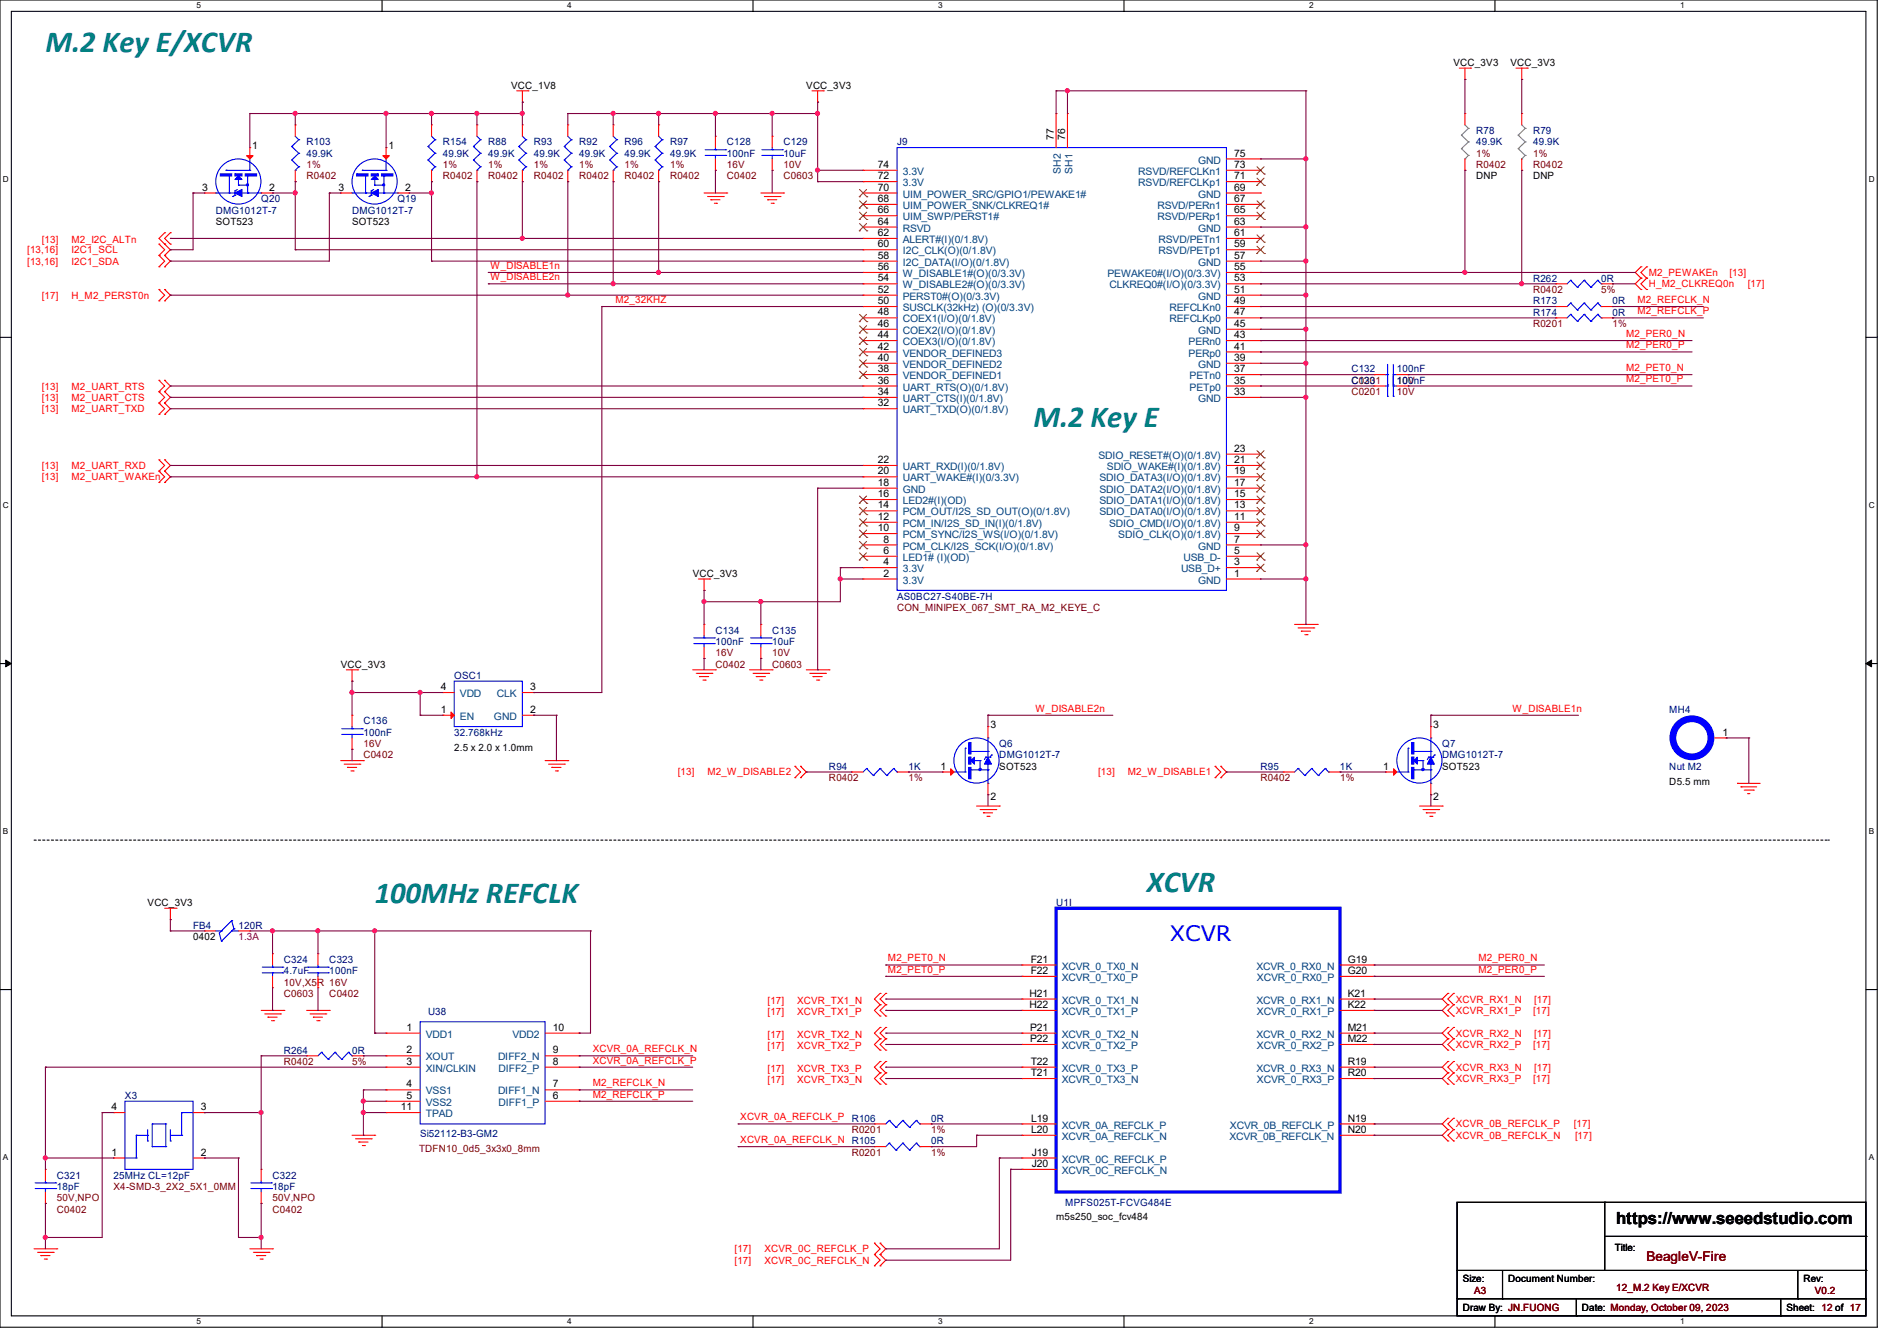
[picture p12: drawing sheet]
<svg xmlns="http://www.w3.org/2000/svg" width="297mm" height="210mm" viewBox="0 0 297 210" stroke-linecap="round" stroke-linejoin="round" font-family="sans-serif">
<defs><g id="words">
<g font-size="4.8" fill="#008080">
<text x="7.1" y="8.1">M.2 Key E/XCVR</text>
<text x="161.8" y="66.8">M.2 Key E</text>
<text x="58.7" y="141.5">100MHz REFCLK</text>
<text x="179.6" y="139.7">XCVR</text>
</g>
<text font-size="3.3" fill="#00f" x="183.1" y="147.4">XCVR</text>
<text font-size="2.6" x="253" y="191.8">https://www.seeedstudio.com</text>
<text font-size="2.1" fill="#800000" x="257.8" y="197.5">BeagleV-Fire</text>
<g font-size="1.6">
<text x="227.6" y="10.3">VCC_3V3</text>
<text x="236.5" y="10.3">VCC_3V3</text>
<text x="80" y="13.9">VCC_1V8</text>
<text x="126.2" y="13.9">VCC_3V3</text>
<text x="39.5" y="23.3">1</text>
<text x="60.8" y="23.3">1</text>
<text x="165" y="21.9" transform="rotate(-90 165 21.9)">77</text>
<text x="166.8" y="21.9" transform="rotate(-90 166.8 21.9)">76</text>
<text x="31.7" y="29.8">3</text>
<text x="42.1" y="29.8">2</text>
<text x="53" y="29.8">3</text>
<text x="63.5" y="29.8">2</text>
<text x="137.5" y="29.8">70</text>
<text x="137.5" y="28.1">72</text>
<text x="137.5" y="26.3">74</text>
<text x="193.2" y="29.8">69</text>
<text x="193.2" y="28.1">71</text>
<text x="193.2" y="26.3">73</text>
<text x="193.2" y="24.5">75</text>
<text x="231.1" y="28.1">DNP</text>
<text x="240" y="28.1">DNP</text>
<text x="33.8" y="35.2">SOT523</text>
<text x="55.1" y="35.2">SOT523</text>
<text x="137.5" y="35.2">64</text>
<text x="137.5" y="33.4">66</text>
<text x="137.5" y="31.6">68</text>
<text x="193.2" y="35.2">63</text>
<text x="193.2" y="33.4">65</text>
<text x="193.2" y="31.6">67</text>
<text x="137.5" y="40.5">58</text>
<text x="137.5" y="38.7">60</text>
<text x="137.5" y="37">62</text>
<text x="193.2" y="40.5">57</text>
<text x="193.2" y="38.7">59</text>
<text x="193.2" y="37">61</text>
<text x="137.5" y="47.6">50</text>
<text x="137.5" y="45.8">52</text>
<text x="137.5" y="44.1">54</text>
<text x="137.5" y="42.3">56</text>
<text x="193.2" y="47.6">49</text>
<text x="193.2" y="45.8">51</text>
<text x="193.2" y="44.1">53</text>
<text x="193.2" y="42.3">55</text>
<text x="137.5" y="53">44</text>
<text x="137.5" y="51.2">46</text>
<text x="137.5" y="49.4">48</text>
<text x="193.2" y="53">43</text>
<text x="193.2" y="51.2">45</text>
<text x="193.2" y="49.4">47</text>
<text x="137.5" y="58.3">38</text>
<text x="137.5" y="56.5">40</text>
<text x="137.5" y="54.7">42</text>
<text x="193.2" y="58.3">37</text>
<text x="193.2" y="56.5">39</text>
<text x="193.2" y="54.7">41</text>
<text x="137.5" y="63.6">32</text>
<text x="137.5" y="61.8">34</text>
<text x="137.5" y="60.1">36</text>
<text x="193.2" y="61.8">33</text>
<text x="193.2" y="60.1">35</text>
<text x="193.2" y="70.7">23</text>
<text x="137.5" y="77.9">16</text>
<text x="137.5" y="76.1">18</text>
<text x="137.5" y="74.3">20</text>
<text x="137.5" y="72.5">22</text>
<text x="193.2" y="77.9">15</text>
<text x="193.2" y="76.1">17</text>
<text x="193.2" y="74.3">19</text>
<text x="193.2" y="72.5">21</text>
<text x="137.5" y="83.2">10</text>
<text x="137.5" y="81.4">12</text>
<text x="137.5" y="79.6">14</text>
<text x="193.2" y="83.2">9</text>
<text x="193.2" y="81.4">11</text>
<text x="193.2" y="79.6">13</text>
<text x="138.3" y="88.5">4</text>
<text x="138.3" y="86.7">6</text>
<text x="138.3" y="85">8</text>
<text x="193.2" y="88.5">3</text>
<text x="193.2" y="86.7">5</text>
<text x="193.2" y="85">7</text>
<text x="108.5" y="90.3">VCC_3V3</text>
<text x="138.3" y="90.3">2</text>
<text x="193.2" y="90.3">1</text>
<text x="53.3" y="104.6">VCC_3V3</text>
<text x="69" y="108.1">4</text>
<text x="69" y="111.6">1</text>
<text x="83" y="111.6">2</text>
<text x="83" y="108.1">3</text>
<text x="155.1" y="114">3</text>
<text x="224.4" y="114">3</text>
<text x="71.1" y="117.6">2.5 x 2.0 x 1.0mm</text>
<text x="269.7" y="115.2">1</text>
<text x="147.2" y="120.5">1</text>
<text x="155.1" y="125.4">2</text>
<text x="156.5" y="120.6">SOT523</text>
<text x="216.6" y="120.5">1</text>
<text x="224.4" y="125.4">2</text>
<text x="225.8" y="120.6">SOT523</text>
<text x="261.4" y="122.9">D5.5 mm</text>
<text x="23.1" y="141.9">VCC_3V3</text>
<text x="30.2" y="147.2">0402</text>
<text x="161.4" y="152.5">F22</text>
<text x="161.4" y="150.8">F21</text>
<text x="211" y="152.5">G20</text>
<text x="211" y="150.8">G19</text>
<text x="63.7" y="161.4">1</text>
<text x="86.6" y="161.4">10</text>
<text x="161.2" y="157.9">H22</text>
<text x="161.2" y="156.1">H21</text>
<text x="161.3" y="161.4">P21</text>
<text x="211" y="161.4">M21</text>
<text x="211" y="157.9">K22</text>
<text x="211" y="156.1">K21</text>
<text x="63.7" y="165">2</text>
<text x="63.7" y="166.8">3</text>
<text x="86.6" y="165">9</text>
<text x="86.6" y="166.8">8</text>
<text x="161.3" y="163.2">P22</text>
<text x="161.4" y="166.8">T22</text>
<text x="211" y="166.8">R19</text>
<text x="211" y="163.2">M22</text>
<text x="17.4" y="173.9">4</text>
<text x="31.5" y="173.9">3</text>
<text x="62.8" y="173.9">11</text>
<text x="63.7" y="170.3">4</text>
<text x="63.7" y="172.1">5</text>
<text x="86.6" y="170.3">7</text>
<text x="86.6" y="172.1">6</text>
<text x="161.4" y="168.5">T21</text>
<text x="211" y="168.5">R20</text>
<text x="161.5" y="175.6">L19</text>
<text x="161.5" y="177.4">L20</text>
<text x="211" y="175.6">N19</text>
<text x="211" y="177.4">N20</text>
<text x="17.4" y="181">1</text>
<text x="31.5" y="181">2</text>
<text x="161.5" y="181">J19</text>
<text x="161.5" y="182.8">J20</text>
<text x="165.4" y="191.1">m5s250_soc_fcv484</text>
<text x="252.8" y="196">Title:</text>
<text x="229" y="200.7">Size:</text>
<text x="236.1" y="200.7">Document Number:</text>
<text x="282.4" y="200.7">Rev:</text>
<text x="229" y="205.4">Draw By: JN.FUONG</text>
<text x="247.7" y="205.4">Date: Monday, October 09, 2023</text>
<text x="279.7" y="205.4">Sheet: 12 of 17</text>
</g>
<g font-size="1.6" fill="#000080">
<text x="48" y="22.8">R103</text>
<text x="69.3" y="22.8">R154</text>
<text x="76.5" y="22.8">R88</text>
<text x="83.6" y="22.8">R93</text>
<text x="90.7" y="22.8">R92</text>
<text x="97.8" y="22.8">R96</text>
<text x="104.9" y="22.8">R97</text>
<text x="113.8" y="22.8">C128</text>
<text x="122.7" y="22.8">C129</text>
<text x="140.5" y="22.8">J9</text>
<text x="231.1" y="21">R78</text>
<text x="231.1" y="22.8">49.9K</text>
<text x="240" y="21">R79</text>
<text x="240" y="22.8">49.9K</text>
<text x="48" y="24.6">49.9K</text>
<text x="69.3" y="24.6">49.9K</text>
<text x="76.5" y="24.6">49.9K</text>
<text x="83.6" y="24.6">49.9K</text>
<text x="90.7" y="24.6">49.9K</text>
<text x="97.8" y="24.6">49.9K</text>
<text x="104.9" y="24.6">49.9K</text>
<text x="113.8" y="24.6">100nF</text>
<text x="122.7" y="24.6">10uF</text>
<text x="33.8" y="33.4">DMG1012T-7</text>
<text x="40.9" y="31.7">Q20</text>
<text x="55.1" y="33.4">DMG1012T-7</text>
<text x="62.2" y="31.7">Q19</text>
<text x="240" y="47.7">R173</text>
<text x="240" y="44.1">R262</text>
<text x="250.7" y="44.1">0R</text>
<text x="252.5" y="47.7">0R</text>
<text x="240" y="49.4">R174</text>
<text x="252.5" y="49.4">0R</text>
<text x="211.6" y="58.3">C132</text>
<text x="218.7" y="58.3">100nF</text>
<text x="211.6" y="60.1">C133</text>
<text x="218.7" y="60.1">100nF</text>
<text x="140.5" y="93.9">AS0BC27-S40BE-7H</text>
<text x="112" y="99.2">C134</text>
<text x="112" y="101">100nF</text>
<text x="120.9" y="99.2">C135</text>
<text x="120.9" y="101">10uF</text>
<text x="71.1" y="106.3">OSC1</text>
<text x="56.9" y="113.5">C136</text>
<text x="261.4" y="111.7">MH4</text>
<text x="56.9" y="115.2">100nF</text>
<text x="71.1" y="115.2">32.768kHz</text>
<text x="156.5" y="117">Q6</text>
<text x="156.5" y="118.8">DMG1012T-7</text>
<text x="225.8" y="117">Q7</text>
<text x="225.8" y="118.8">DMG1012T-7</text>
<text x="129.8" y="120.6">R94</text>
<text x="142.2" y="120.6">1K</text>
<text x="197.4" y="120.6">R95</text>
<text x="209.8" y="120.6">1K</text>
<text x="261.4" y="120.6">Nut M2</text>
<text x="165.4" y="141.9">U1I</text>
<text x="30.2" y="145.5">FB4</text>
<text x="37.3" y="145.5">120R</text>
<text x="44.4" y="150.8">C324</text>
<text x="44.4" y="152.6">4.7uF</text>
<text x="51.6" y="150.8">C323</text>
<text x="51.6" y="152.6">100nF</text>
<text x="67" y="159">U38</text>
<text x="44.4" y="165">R264</text>
<text x="55.1" y="165">0R</text>
<text x="19.6" y="172.1">X3</text>
<text x="65.8" y="178">Si52112-B3-GM2</text>
<text x="133.3" y="175.7">R106</text>
<text x="145.8" y="175.7">0R</text>
<text x="145.8" y="179.2">0R</text>
<text x="8.9" y="184.6">C321</text>
<text x="17.8" y="184.6">25MHz CL=12pF</text>
<text x="42.7" y="184.6">C322</text>
<text x="8.9" y="186.3">18pF</text>
<text x="42.7" y="186.3">18pF</text>
<text x="166.8" y="188.8">MPFS025T-FCVG484E</text>
</g>
<g font-size="1.6" fill="#800000">
<text x="48" y="26.3">1%</text>
<text x="48" y="28.1">R0402</text>
<text x="69.3" y="26.3">1%</text>
<text x="69.3" y="28.1">R0402</text>
<text x="76.5" y="26.3">1%</text>
<text x="76.5" y="28.1">R0402</text>
<text x="83.6" y="26.3">1%</text>
<text x="83.6" y="28.1">R0402</text>
<text x="90.7" y="26.3">1%</text>
<text x="90.7" y="28.1">R0402</text>
<text x="97.8" y="26.3">1%</text>
<text x="97.8" y="28.1">R0402</text>
<text x="104.9" y="26.3">1%</text>
<text x="104.9" y="28.1">R0402</text>
<text x="113.8" y="28.1">C0402</text>
<text x="113.8" y="26.3">16V</text>
<text x="122.7" y="28.1">C0603</text>
<text x="122.7" y="26.3">10V</text>
<text x="231.1" y="24.6">1%</text>
<text x="231.1" y="26.3">R0402</text>
<text x="240" y="24.6">1%</text>
<text x="240" y="26.3">R0402</text>
<text x="240" y="45.9">R0402</text>
<text x="250.7" y="45.9">5%</text>
<text x="240" y="51.2">R0201</text>
<text x="252.5" y="51.2">1%</text>
<text x="211.6" y="60.1">C0201</text>
<text x="211.6" y="61.9">C0201</text>
<text x="218.7" y="60.1">10V</text>
<text x="218.7" y="61.9">10V</text>
<text x="140.5" y="95.7">CON_MINIPEX_067_SMT_RA_M2_KEYE_C</text>
<text x="112" y="104.6">C0402</text>
<text x="112" y="102.8">16V</text>
<text x="120.9" y="104.6">C0603</text>
<text x="120.9" y="102.8">10V</text>
<text x="56.9" y="118.8">C0402</text>
<text x="56.9" y="117">16V</text>
<text x="129.8" y="122.3">R0402</text>
<text x="142.2" y="122.3">1%</text>
<text x="197.4" y="122.3">R0402</text>
<text x="209.8" y="122.3">1%</text>
<text x="44.4" y="154.3">10V,X5R 16V</text>
<text x="44.4" y="156.1">C0603</text>
<text x="51.6" y="156.1">C0402</text>
<text x="44.4" y="166.8">R0402</text>
<text x="55.1" y="166.8">5%</text>
<text x="133.3" y="177.5">R0201</text>
<text x="145.8" y="177.5">1%</text>
<text x="65.6" y="180.5">TDFN10_0d5_3x3x0_8mm</text>
<text x="133.3" y="181">R0201</text>
<text x="145.8" y="181">1%</text>
<text x="8.9" y="189.9">C0402</text>
<text x="8.9" y="188.1">50V,NPO</text>
<text x="17.8" y="186.3">X4-SMD-3_2X2_5X1_0MM</text>
<text x="42.7" y="189.9">C0402</text>
<text x="42.7" y="188.1">50V,NPO</text>
<text x="230.8" y="202.7">A3</text>
<text x="253" y="202.2">12_M.2 Key E/XCVR</text>
<text x="284.1" y="202.7">V0.2</text>
</g>
<g font-size="1.6" fill="#004080">
<text x="141.3" y="29.2">3.3V</text>
<text x="141.3" y="27.4">3.3V</text>
<text x="166.1" y="27.2" transform="rotate(-90 166.1 27.2)">SH2</text>
<text x="167.9" y="27.2" transform="rotate(-90 167.9 27.2)">SH1</text>
<text x="178.2" y="29.2">RSVD/REFCLKp1</text>
<text x="178.2" y="27.4">RSVD/REFCLKn1</text>
<text x="187.6" y="25.6">GND</text>
<text x="141.3" y="34.5">UIM_SWP/PERST1#</text>
<text x="141.3" y="32.7">UIM_POWER_SNK/CLKREQ1#</text>
<text x="141.3" y="30.9">UIM_POWER_SRC/GPIO1/PEWAKE1#</text>
<text x="181.2" y="34.5">RSVD/PERp1</text>
<text x="181.2" y="32.7">RSVD/PERn1</text>
<text x="187.6" y="30.9">GND</text>
<text x="141.3" y="41.6">I2C_DATA(I/O)(0/1.8V)</text>
<text x="141.3" y="39.8">I2C_CLK(O)(0/1.8V)</text>
<text x="141.3" y="38.1">ALERT#(I)(0/1.8V)</text>
<text x="141.3" y="36.3">RSVD</text>
<text x="181.4" y="39.8">RSVD/PETp1</text>
<text x="181.4" y="38.1">RSVD/PETn1</text>
<text x="187.6" y="41.6">GND</text>
<text x="187.6" y="36.3">GND</text>
<text x="141.3" y="46.9">PERST0#(O)(0/3.3V)</text>
<text x="141.3" y="45.2">W_DISABLE2#(O)(0/3.3V)</text>
<text x="141.3" y="43.4">W_DISABLE1#(O)(0/3.3V)</text>
<text x="173.4" y="43.4">PEWAKE0#(I/O)(0/3.3V)</text>
<text x="173.7" y="45.2">CLKREQ0#(I/O)(0/3.3V)</text>
<text x="187.6" y="46.9">GND</text>
<text x="141.3" y="52.3">COEX2(I/O)(0/1.8V)</text>
<text x="141.3" y="50.5">COEX1(I/O)(0/1.8V)</text>
<text x="141.3" y="48.7">SUSCLK(32kHz) (O)(0/3.3V)</text>
<text x="183.1" y="50.5">REFCLKp0</text>
<text x="183.1" y="48.7">REFCLKn0</text>
<text x="187.6" y="52.3">GND</text>
<text x="141.3" y="59.4">VENDOR_DEFINED1</text>
<text x="141.3" y="57.6">VENDOR_DEFINED2</text>
<text x="141.3" y="55.8">VENDOR_DEFINED3</text>
<text x="141.3" y="54.1">COEX3(I/O)(0/1.8V)</text>
<text x="186.1" y="55.8">PERp0</text>
<text x="186.1" y="54.1">PERn0</text>
<text x="186.3" y="59.4">PETn0</text>
<text x="187.6" y="57.6">GND</text>
<text x="141.3" y="64.7">UART_TXD(O)(0/1.8V)</text>
<text x="141.3" y="63">UART_CTS(I)(0/1.8V)</text>
<text x="141.3" y="61.2">UART_RTS(O)(0/1.8V)</text>
<text x="186.3" y="61.2">PETp0</text>
<text x="187.6" y="63">GND</text>
<text x="172" y="71.8">SDIO_RESET#(O)(0/1.8V)</text>
<text x="141.3" y="77.2">GND</text>
<text x="141.3" y="75.4">UART_WAKE#(I)(0/3.3V)</text>
<text x="141.3" y="73.6">UART_RXD(I)(0/1.8V)</text>
<text x="172.1" y="77.2">SDIO_DATA2(I/O)(0/1.8V)</text>
<text x="172.1" y="75.4">SDIO_DATA3(I/O)(0/1.8V)</text>
<text x="173.3" y="73.6">SDIO_WAKE#(I)(0/1.8V)</text>
<text x="141.3" y="82.5">PCM_IN/I2S_SD_IN(I)(0/1.8V)</text>
<text x="141.3" y="80.7">PCM_OUT/I2S_SD_OUT(O)(0/1.8V)</text>
<text x="141.3" y="79">LED2#(I)(OD)</text>
<text x="172.1" y="80.7">SDIO_DATA0(I/O)(0/1.8V)</text>
<text x="172.1" y="79">SDIO_DATA1(I/O)(0/1.8V)</text>
<text x="173.6" y="82.5">SDIO_CMD(I/O)(0/1.8V)</text>
<text x="141.3" y="89.6">3.3V</text>
<text x="141.3" y="87.8">LED1# (I)(OD)</text>
<text x="141.3" y="86.1">PCM_CLK/I2S_SCK(I/O)(0/1.8V)</text>
<text x="141.3" y="84.3">PCM_SYNC/I2S_WS(I/O)(0/1.8V)</text>
<text x="175.1" y="84.3">SDIO_CLK(O)(0/1.8V)</text>
<text x="184.9" y="89.6">USB_D+</text>
<text x="185.3" y="87.8">USB_D-</text>
<text x="187.6" y="86.1">GND</text>
<text x="141.3" y="91.4">3.3V</text>
<text x="187.6" y="91.4">GND</text>
<text x="72" y="109.2">VDD</text>
<text x="72" y="112.7">EN</text>
<text x="77.3" y="112.7">GND</text>
<text x="77.8" y="109.2">CLK</text>
<text x="166.2" y="153.6">XCVR_0_TX0_P</text>
<text x="166.2" y="151.9">XCVR_0_TX0_N</text>
<text x="196.7" y="151.9">XCVR_0_RX0_N</text>
<text x="196.8" y="153.6">XCVR_0_RX0_P</text>
<text x="166.2" y="159">XCVR_0_TX1_P</text>
<text x="166.2" y="157.2">XCVR_0_TX1_N</text>
<text x="196.7" y="157.2">XCVR_0_RX1_N</text>
<text x="196.8" y="159">XCVR_0_RX1_P</text>
<text x="66.7" y="162.5">VDD1</text>
<text x="66.7" y="166.1">XOUT</text>
<text x="66.7" y="167.9">XIN/CLKIN</text>
<text x="78" y="166.1">DIFF2_N</text>
<text x="78.1" y="167.9">DIFF2_P</text>
<text x="80.2" y="162.5">VDD2</text>
<text x="166.2" y="167.9">XCVR_0_TX3_P</text>
<text x="166.2" y="164.3">XCVR_0_TX2_P</text>
<text x="166.2" y="162.5">XCVR_0_TX2_N</text>
<text x="196.7" y="167.9">XCVR_0_RX3_N</text>
<text x="196.7" y="162.5">XCVR_0_RX2_N</text>
<text x="196.8" y="164.3">XCVR_0_RX2_P</text>
<text x="66.7" y="171.4">VSS1</text>
<text x="66.7" y="173.2">VSS2</text>
<text x="78" y="171.4">DIFF1_N</text>
<text x="78.1" y="173.2">DIFF1_P</text>
<text x="166.2" y="169.6">XCVR_0_TX3_N</text>
<text x="196.8" y="169.6">XCVR_0_RX3_P</text>
<text x="66.7" y="175">TPAD</text>
<text x="166.2" y="176.7">XCVR_0A_REFCLK_P</text>
<text x="166.2" y="178.5">XCVR_0A_REFCLK_N</text>
<text x="192.5" y="178.5">XCVR_0B_REFCLK_N</text>
<text x="192.6" y="176.7">XCVR_0B_REFCLK_P</text>
<text x="166.2" y="182.1">XCVR_0C_REFCLK_P</text>
<text x="166.2" y="183.9">XCVR_0C_REFCLK_N</text>
</g>
<g font-size="1.6" fill="#f00">
<text x="4.3" y="39.7">[13,16]</text>
<text x="4.3" y="41.4">[13,16]</text>
<text x="6.6" y="38.1">[13]</text>
<text x="11.2" y="38.1">M2_I2C_ALTn</text>
<text x="11.2" y="39.7">I2C1_SCL</text>
<text x="11.2" y="41.4">I2C1_SDA</text>
<text x="6.6" y="46.8">[17]</text>
<text x="11.2" y="46.8">H_M2_PERST0n</text>
<text x="76.8" y="43.9">W_DISABLE2n</text>
<text x="76.8" y="42.1">W_DISABLE1n</text>
<text x="96.3" y="47.5">M2_32KHZ</text>
<text x="256.4" y="47.5">M2_REFCLK_N</text>
<text x="258.1" y="43.2">M2_PEWAKEn</text>
<text x="258.1" y="45">H_M2_CLKREQ0n</text>
<text x="270.8" y="43.2">[13]</text>
<text x="273.6" y="45">[17]</text>
<text x="254.6" y="52.8">M2_PER0_N</text>
<text x="256.4" y="49.2">M2_REFCLK_P</text>
<text x="254.6" y="54.6">M2_PER0_P</text>
<text x="254.6" y="58.1">M2_PET0_N</text>
<text x="254.6" y="59.9">M2_PET0_P</text>
<text x="6.6" y="61">[13]</text>
<text x="6.6" y="62.8">[13]</text>
<text x="6.6" y="64.6">[13]</text>
<text x="11.2" y="61">M2_UART_RTS</text>
<text x="11.2" y="62.8">M2_UART_CTS</text>
<text x="11.2" y="64.6">M2_UART_TXD</text>
<text x="6.6" y="73.4">[13]</text>
<text x="6.6" y="75.2">[13]</text>
<text x="11.2" y="73.4">M2_UART_RXD</text>
<text x="11.2" y="75.2">M2_UART_WAKEn</text>
<text x="162.1" y="111.5">W_DISABLE2n</text>
<text x="236.8" y="111.5">W_DISABLE1n</text>
<text x="106.1" y="121.5">[13]</text>
<text x="110.8" y="121.5">M2_W_DISABLE2</text>
<text x="171.9" y="121.5">[13]</text>
<text x="176.6" y="121.5">M2_W_DISABLE1</text>
<text x="139" y="150.6">M2_PET0_N</text>
<text x="139" y="152.4">M2_PET0_P</text>
<text x="231.5" y="150.6">M2_PER0_N</text>
<text x="231.5" y="152.4">M2_PER0_P</text>
<text x="120.2" y="157.2">[17]</text>
<text x="120.2" y="159">[17]</text>
<text x="124.8" y="157.2">XCVR_TX1_N</text>
<text x="124.8" y="159">XCVR_TX1_P</text>
<text x="227.9" y="157">XCVR_RX1_N</text>
<text x="227.9" y="158.8">XCVR_RX1_P</text>
<text x="240" y="158.8">[17]</text>
<text x="240.2" y="157">[17]</text>
<text x="92.8" y="164.8">XCVR_0A_REFCLK_N</text>
<text x="92.8" y="166.6">XCVR_0A_REFCLK_P</text>
<text x="120.2" y="162.5">[17]</text>
<text x="120.2" y="164.3">[17]</text>
<text x="120.2" y="167.8">[17]</text>
<text x="124.8" y="162.5">XCVR_TX2_N</text>
<text x="124.8" y="164.3">XCVR_TX2_P</text>
<text x="124.8" y="167.8">XCVR_TX3_P</text>
<text x="227.9" y="162.3">XCVR_RX2_N</text>
<text x="227.9" y="164.1">XCVR_RX2_P</text>
<text x="227.9" y="167.7">XCVR_RX3_N</text>
<text x="240" y="164.1">[17]</text>
<text x="240.2" y="162.3">[17]</text>
<text x="240.2" y="167.7">[17]</text>
<text x="92.8" y="170.1">M2_REFCLK_N</text>
<text x="92.8" y="171.9">M2_REFCLK_P</text>
<text x="120.2" y="169.6">[17]</text>
<text x="124.8" y="169.6">XCVR_TX3_N</text>
<text x="227.9" y="169.5">XCVR_RX3_P</text>
<text x="240" y="169.5">[17]</text>
<text x="115.9" y="175.5">XCVR_0A_REFCLK_P</text>
<text x="115.9" y="179">XCVR_0A_REFCLK_N R105</text>
<text x="227.9" y="176.6">XCVR_0B_REFCLK_P</text>
<text x="227.9" y="178.3">XCVR_0B_REFCLK_N</text>
<text x="246.4" y="176.6">[17]</text>
<text x="246.6" y="178.3">[17]</text>
<text x="115" y="196.1">[17]</text>
<text x="115" y="197.9">[17]</text>
<text x="119.7" y="196.1">XCVR_0C_REFCLK_P</text>
<text x="119.7" y="197.9">XCVR_0C_REFCLK_N</text>
</g>
<text font-size="1.6" fill="#800040" x="37.3" y="147.2">1.3A</text>
<g font-size="1.3">
<text x="30.8" y="1.3">5</text>
<text x="88.8" y="1.3">4</text>
<text x="146.9" y="1.3">3</text>
<text x="205" y="1.3">2</text>
<text x="263.1" y="1.3">1</text>
<text x=".5" y="28.4">D</text>
<text x="292.6" y="28.4">D</text>
<text x=".5" y="79.5">C</text>
<text x="292.6" y="79.5">C</text>
<text x=".5" y="130.6">B</text>
<text x="292.6" y="130.6">B</text>
<text x=".5" y="181.7">A</text>
<text x="292.6" y="181.7">A</text>
<text x="30.8" y="207.4">5</text>
<text x="88.8" y="207.4">4</text>
<text x="146.9" y="207.4">3</text>
<text x="205" y="207.4">2</text>
<text x="263.1" y="207.4">1</text>
</g>
</g></defs>
<path d="M0 0h293.9v207.9h-293.9zM1.8 1.8h290.3v204.3h-290.3z" fill="none" stroke="#000" stroke-width=".17"/>
<g fill="#fff">
<path d="M30.8 .2h.7v1.4h-.7z"/>
<path d="M30.8 206.2h.7v1.4h-.7z"/>
</g>
<path d="M59.8 0v1.8M59.8 206.1v1.8" fill="none" stroke="#000" stroke-width=".17"/>
<g fill="#fff">
<path d="M88.8 .2h.7v1.4h-.7z"/>
<path d="M88.8 206.2h.7v1.4h-.7z"/>
</g>
<path d="M117.9 0v1.8M117.9 206.1v1.8" fill="none" stroke="#000" stroke-width=".17"/>
<g fill="#fff">
<path d="M146.9 .2h.7v1.4h-.7z"/>
<path d="M146.9 206.2h.7v1.4h-.7z"/>
</g>
<path d="M176 0v1.8M176 206.1v1.8" fill="none" stroke="#000" stroke-width=".17"/>
<g fill="#fff">
<path d="M205 .2h.7v1.4h-.7z"/>
<path d="M205 206.2h.7v1.4h-.7z"/>
</g>
<path d="M234.1 0v1.8M234.1 206.1v1.8" fill="none" stroke="#000" stroke-width=".17"/>
<g fill="#fff">
<path d="M263.1 .2h.6v1.4h-.6z"/>
<path d="M263.1 206.2h.6v1.4h-.6z"/>
<path d="M.5 27.3h.9v1.4h-.9z"/>
<path d="M292.6 27.3h.9v1.4h-.9z"/>
<path d="M.5 78.4h.9v1.4h-.9z"/>
<path d="M292.6 78.4h.9v1.4h-.9z"/>
</g>
<path d="M0 52.8h1.8M292.1 52.8h1.8" fill="none" stroke="#000" stroke-width=".17"/>
<g fill="#fff">
<path d="M.5 129.5h.8v1.4h-.8z"/>
<path d="M292.6 129.5h.8v1.4h-.8z"/>
</g>
<path d="M0 103.9h1.8M292.1 103.9h1.8" fill="none" stroke="#000" stroke-width=".17"/>
<path d="M.9 103.4l.9 .5-.9 .5zM292.1 103.9l.9-.5v1z" fill="#000" stroke="#000" stroke-width=".16"/>
<g fill="#fff">
<path d="M.5 180.5h.8v1.4h-.8z"/>
<path d="M292.6 180.5h.8v1.4h-.8z"/>
</g>
<g fill="none" stroke="#000" stroke-width=".17">
<path d="M0 155h1.8M292.1 155h1.8M228.1 188.3h64v17.8h-64zM228.1 199h64M235.2 199v4.4M251.2 188.3h.1M251.2 188.3v10.7M251.2 193.6h40.9M281.5 199v4.4M292.1 199h.1M292.1 193.6h.1M228.1 203.4h.1"/>
<path d="M228.1 203.4h64M235.2 203.4h.1M246.8 206.1h.1M246.8 203.4v2.7M278.8 206.1h.1M278.8 203.4v2.7M281.5 203.4h.1"/>
</g>
<path d="M5.3 131.6h281M286.3 131.6h.1" fill="none" stroke="#000" stroke-width=".17" stroke-dasharray=".3"/>
<g fill="none" stroke="#f00" stroke-width=".17">
<path d="M46.2 19.6h.1M46.2 19.6v1.7M67.6 19.6h.1M67.6 19.6v1.7M74.7 19.6h.1M74.7 19.6v1.7M80.9 14.2h1.8M81.8 16h.1M81.8 19.6h.1M81.8 14.2v1.8M81.8 19.6v1.7M82.7 14.2h.1"/>
<path d="M88.9 19.6h.1M88.9 19.6v1.7M96 19.6h.1M96 19.6v1.7M103.1 19.6h.1M103.1 19.6v1.7M127.1 14.2h1.8M128 16h.1M128 14.2v1.8M128.9 14.2h.1M165.4 17.8h.1M165.4 17.8v5.3"/>
<path d="M167.1 17.8h.1M167.1 17.8v5.3M228.5 10.7h1.8M229.4 12.4h.1M229.4 17.8h.1M229.4 10.7v1.7M229.4 17.8v1.8M230.3 10.7h.1M237.4 10.7h1.7M238.3 12.4h.1M238.3 17.8h.1M238.3 10.7v1.7"/>
<path d="M238.3 17.8v1.8M239.1 10.7h.1M24.9 38.2h.1M24.9 38.2l.9 .9-.9 .9M25.8 36.4h.1M25.8 38.2h.1M25.8 36.4l-.9 .9 1.8 1.8-.9 .9M26.7 36.4h.1M26.7 38.2h.1M26.7 36.4l-.9 .9 .9 .9M32 30.2h.1M32 30.2h1.8"/>
<path d="M39.1 23.1h.1M39.1 23.1v1.8M40.9 30.2h1.8M42.7 30.2h.1M46.2 28.4h.1M46.2 26.7v1.7M53.3 30.2h.1M53.3 30.2h1.8M60.5 23.1h.1M60.5 23.1v1.8M62.2 30.2h1.8M64 30.2h.1"/>
<path d="M67.6 28.4h.1M67.6 26.7v1.7M74.7 28.4h.1M74.7 26.7v1.7M81.8 28.4h.1M81.8 26.7v1.7M88.9 28.4h.1M88.9 26.7v1.7M96 28.4h.1M96 26.7v1.7M103.1 28.4h.1M103.1 26.7v1.7"/>
<path d="M110.2 30.2h3.6M110.8 30.8h2.4M111.3 31.3h.1M111.3 31.3h1.4M111.8 31.8h.4M112 21.3h.1M112 26.7h.1M112 21.3v1.8M112 24.9v1.8M112.2 31.8h.1M113.2 30.8h.1M113.8 30.2h.1"/>
<path d="M119.1 30.2h3.6M119.7 30.8h2.4M120.2 31.3h.1M120.2 31.3h1.4M120.7 31.8h.4M120.9 21.3h.1M120.9 26.7h.1M120.9 21.3v1.8M120.9 24.9v1.8M121.1 31.8h.1M122.1 30.8h.1M122.7 30.2h.1"/>
<path d="M135.1 39.1h.1M135.1 37.3h.1M135.1 35.6h.1M135.1 33.8h.1M135.1 32h.1M135.1 30.2h.1M135.1 28.4h.1M135.1 26.7h.1M135.1 30.2h5.4M135.1 39.1h5.4M135.1 37.3h5.4M135.1 35.6h5.4"/>
<path d="M135.1 33.8h5.4M135.1 32h5.4M135.1 28.4h5.4M135.1 26.7h5.4M192 30.2h5.4M192 39.1h5.4M192 37.3h5.4M192 35.6h5.4M192 33.8h5.4M192 32h5.4M192 28.4h5.4M192 26.7h5.4"/>
<path d="M192 24.9h5.4M197.4 39.1h.1M197.4 37.3h.1M197.4 35.6h.1M197.4 33.8h.1M197.4 32h.1M197.4 30.2h.1M197.4 28.4h.1M197.4 26.7h.1M197.4 24.9h.1M229.4 26.7h.1M229.4 24.9v1.8"/>
<path d="M238.3 26.7h.1M238.3 24.9v1.8M24.9 47.1h.1M24.9 45.3h.1M24.9 59.6h.1M24.9 40h.1M24.9 41.8h.1M24.9 45.3l.9 .9-.9 .9M24.9 59.6l.9 .9-.9 .8M24.9 40l.9 .9-.9 .9M25.8 45.3h.1M25.8 47.1h.1"/>
<path d="M25.8 59.6h.1M25.8 40h.1M25.8 41.8h.1M25.8 45.3l.9 .9-.9 .9M25.8 59.6l.9 .9-.9 .8M25.8 40l.9 .9-.9 .9M135.1 58.7h.1M135.1 56.9h.1M135.1 55.1h.1M135.1 53.3h.1M135.1 51.6h.1M135.1 49.8h.1"/>
<path d="M135.1 48h.1M135.1 46.2h.1M135.1 44.4h.1M135.1 42.7h.1M135.1 40.9h.1M135.1 58.7h5.4M135.1 56.9h5.4M135.1 55.1h5.4M135.1 53.3h5.4M135.1 51.6h5.4M135.1 49.8h5.4M135.1 48h5.4"/>
<path d="M135.1 46.2h5.4M135.1 44.4h5.4M135.1 42.7h5.4M135.1 40.9h5.4M192 58.7h5.4M192 56.9h5.4M192 55.1h5.4M192 53.3h5.4M192 51.6h5.4M192 49.8h5.4M192 48h5.4M192 46.2h5.4"/>
<path d="M192 44.4h5.4M192 42.7h5.4M192 40.9h5.4M197.4 58.7h.1M197.4 56.9h.1M197.4 55.1h.1M197.4 53.3h.1M197.4 51.6h.1M197.4 49.8h.1M197.4 48h.1M197.4 46.2h.1M197.4 44.4h.1"/>
<path d="M197.4 42.7h.1M197.4 40.9h.1M215.1 58.7h.1M215.1 58.7h1.8M218.7 58.7h1.8M220.5 58.7h.1M243.6 48h.1M243.6 44.4h.1M243.6 49.8h.1M243.6 49.8h1.8M243.6 48h1.8M243.6 44.4h1.8"/>
<path d="M250.7 49.8h1.8M250.7 48h1.8M250.7 44.4h1.8M252.5 48h.1M252.5 44.4h.1M252.5 49.8h.1M256.9 41.8h.1M256.9 43.6h.1M256.9 45.3h.1M256.9 41.8l-.9 .9 .9 .9M256.9 43.6l-.9 .8 .9 .9M257.8 43.6h.1"/>
<path d="M257.8 41.8h.1M257.8 45.3h.1M257.8 41.8l-.9 .9 .9 .9M257.8 43.6l-.9 .8 .9 .9M24.9 61.3h.1M24.9 63.1h.1M24.9 64.9h.1M24.9 73.8h.1M24.9 72h.1M24.9 75.6h.1M24.9 61.3l.9 .9-.9 .9M24.9 63.1l.9 .9-.9 .9"/>
<path d="M24.9 72l.9 .9-.9 .9M24.9 73.8l.9 .9-.9 .9M25.8 61.3h.1M25.8 63.1h.1M25.8 64.9h.1M25.8 72h.1M25.8 73.8h.1M25.8 75.6h.1M25.8 61.3l.9 .9-.9 .9M25.8 63.1l.9 .9-.9 .9M25.8 72l.9 .9-.9 .9M25.8 73.8l.9 .9-.9 .9"/>
<path d="M135.1 78.2h.1M135.1 76.5h.1M135.1 74.7h.1M135.1 72.9h.1M135.1 64h.1M135.1 62.2h.1M135.1 60.5h.1M135.1 78.2h5.4M135.1 76.5h5.4M135.1 74.7h5.4M135.1 72.9h5.4M135.1 62.2h5.4"/>
<path d="M135.1 60.5h5.4M135.1 64h5.4M192 78.2h5.4M192 76.5h5.4M192 74.7h5.4M192 72.9h5.4M192 71.1h5.4M192 62.2h5.4M192 60.5h5.4M197.4 78.2h.1M197.4 76.5h.1M197.4 74.7h.1"/>
<path d="M197.4 72.9h.1M197.4 71.1h.1M197.4 62.2h.1M197.4 60.5h.1M215.1 60.5h.1M215.1 60.5h1.8M218.7 60.5h1.8M220.5 60.5h.1M109.3 90.7h1.8M110.2 92.5h.1M110.2 97.8h.1M110.2 90.7v1.8"/>
<path d="M110.2 97.8v1.8M111.1 90.7h.1M119.1 97.8h.1M119.1 97.8v1.8M135.1 90.7h.1M135.1 88.9h.1M135.1 87.1h.1M135.1 85.3h.1M135.1 83.6h.1M135.1 81.8h.1M135.1 80h.1M135.1 90.7h5.4"/>
<path d="M135.1 88.9h5.4M135.1 87.1h5.4M135.1 85.3h5.4M135.1 83.6h5.4M135.1 81.8h5.4M135.1 80h5.4M192 90.7h5.4M192 88.9h5.4M192 87.1h5.4M192 85.3h5.4M192 83.6h5.4M192 81.8h5.4"/>
<path d="M192 80h5.4M197.4 90.7h.1M197.4 88.9h.1M197.4 87.1h.1M197.4 85.3h.1M197.4 83.6h.1M197.4 81.8h.1M197.4 80h.1M202.7 97.8h3.5M203.2 98.3h2.5M203.8 98.8h.1M203.8 98.8h1.4"/>
<path d="M204.3 99.4h.3M204.6 99.4h.1M205.7 98.3h.1M206.2 97.8h.1M53.3 119.1h3.6M53.9 119.7h2.4M54.2 104.9h1.8M55.1 106.7h.1M55.1 112h.1M55.1 117.3h.1M55.1 104.9v1.8M55.1 112v1.8"/>
<path d="M55.1 115.6v1.7M56 104.9h.1M56.3 119.7h.1M56.9 119.1h.1M69.3 108.5h.1M69.3 112h.1M69.3 108.5h1.8M69.3 112h1.8M81.8 108.5h1.8M81.8 112h1.8M83.6 112h.1M83.6 108.5h.1"/>
<path d="M85.3 119.1h3.6M85.9 119.7h2.4M88.3 119.7h.1M88.9 119.1h.1M108.5 104.9h3.5M109 105.5h2.5M109.5 106h.1M109.5 106h1.5M110.1 106.5h.3M110.2 103.1h.1M110.2 101.3v1.8M110.4 106.5h.1"/>
<path d="M111.5 105.5h.1M112 104.9h.1M117.3 104.9h3.6M117.9 105.5h2.5M118.4 106h.1M118.4 106h1.4M119 106.5h.3M119.1 103.1h.1M119.1 101.3v1.8M119.3 106.5h.1M120.4 105.5h.1M120.9 104.9h.1"/>
<path d="M126.2 104.9h3.6M126.8 105.5h2.4M127.3 106h.1M127.3 106h1.4M127.8 106.5h.4M128.2 106.5h.1M129.2 105.5h.1M129.8 104.9h.1M154.7 113.8h.1M154.7 113.8v1.8M224 113.8h.1M224 113.8v1.8"/>
<path d="M268.5 115.6h1.8M270.3 115.6h.1M54.4 120.2h.1M54.4 120.2h1.4M54.9 120.7h.4M55.3 120.7h.1M86.4 120.2h.1M86.4 120.2h1.4M87 120.7h.3M87.3 120.7h.1M124.5 121.8h.1M124.5 120h.1"/>
<path d="M124.5 120l.8 .9-.8 .9M125.3 120h.1M125.3 121.8h.1M125.3 120l.9 .9-.9 .9M133.3 120.9h.1M133.3 120.9h1.8M140.5 120.9h1.7M142.2 120.9h.1M147.6 120.9h.1M147.6 120.9h1.8M152.9 126.2h3.6M153.5 126.8h2.4"/>
<path d="M154 127.3h.1M154 127.3h1.4M154.5 127.8h.4M154.7 124.5h.1M154.7 122.7v1.8M154.9 127.8h.1M155.9 126.8h.1M156.5 126.2h.1M190.2 121.8h.1M190.2 120h.1M190.2 120l.9 .9-.9 .9M191.1 120h.1"/>
<path d="M191.1 121.8h.1M191.1 120l.9 .9-.9 .9M200.9 120.9h.1M200.9 120.9h1.8M208 120.9h1.8M209.8 120.9h.1M216.9 120.9h.1M216.9 120.9h1.8M222.2 126.2h3.6M222.8 126.8h2.5M223.3 127.3h.1M223.3 127.3h1.4"/>
<path d="M223.9 127.8h.3M224 124.5h.1M224 122.7v1.8M224.2 127.8h.1M225.3 126.8h.1M225.8 126.2h.1M272 122.7h.1M272 122.7h3.6M272.6 123.2h.1M272.6 123.2h2.4M273.1 123.7h1.4M273.6 124.3h.1"/>
<path d="M273.6 124.3h.4M274.5 123.7h.1M25.8 142.2h1.8M26.7 144h.1M26.7 142.2v1.8M27.6 142.2h.1M32 145.8h.1M32 145.8h1.8M37.3 145.8h1.8M39.1 145.8h.1M40.9 158.2h3.5M41.4 158.8h2.5"/>
<path d="M42 159.3h.1M42 159.3h1.4M42.5 159.9h.3M42.7 149.4h.1M42.7 154.7h.1M42.7 149.4v1.7M42.7 152.9v1.8M42.8 159.9h.1M43.9 158.8h.1M44.4 158.2h.1M48 158.2h3.6M48.6 158.8h2.4"/>
<path d="M49.1 159.3h.1M49.1 159.3h1.4M49.6 159.9h.4M49.8 149.4h.1M49.8 154.7h.1M49.8 149.4v1.7M49.8 152.9v1.8M50 159.9h.1M51 158.8h.1M51.6 158.2h.1M137.8 155.6h.1M137.8 157.4h.1"/>
<path d="M137.8 159.1h.1M137.8 155.6l-.9 .9 .9 .9M137.8 157.4l-.9 .8 .9 .9M138.7 155.6h.1M138.7 157.4h.1M138.7 159.1h.1M138.7 155.6l-.9 .9 .9 .9M138.7 157.4l-.9 .8 .9 .9M160 158.2h.1M160 156.5h.1M160 152.9h.1M160 151.1h.1"/>
<path d="M160 158.2h5.4M160 156.5h5.4M160 152.9h5.4M160 151.1h5.4M209.8 158.2h5.3M209.8 156.5h5.3M209.8 152.9h5.3M209.8 151.1h5.3M215.1 158.2h.1M215.1 156.5h.1M215.1 152.9h.1M215.1 151.1h.1"/>
<path d="M226.7 155.6h.1M226.7 157.4h.1M226.7 159.1h.1M226.7 155.6l-.9 .9 .9 .9M226.7 157.4l-.9 .8 .9 .9M227.6 157.4h.1M227.6 155.6h.1M227.6 159.1h.1M227.6 155.6l-.9 .9 .9 .9M227.6 157.4l-.9 .8 .9 .9M17.8 174.2h.1M17.8 174.2h1.8"/>
<path d="M30.2 174.2h1.8M32 174.2h.1M48 165.4h.1M48 165.4h1.8M55.1 177.8h3.6M55.1 165.4h1.8M55.7 178.4h2.4M56.2 178.9h.1M56.2 178.9h1.4M56.7 179.4h.4M56.9 165.4h.1M57.1 179.4h.1"/>
<path d="M58.1 178.4h.1M58.7 177.8h.1M60.5 161.8h.1M60.5 165.4h.1M60.5 167.1h.1M60.5 170.7h.1M60.5 172.5h.1M60.5 174.2h.1M60.5 174.2h5.3M60.5 165.4h5.3M60.5 161.8h5.3M60.5 167.1h5.3"/>
<path d="M60.5 170.7h5.3M60.5 172.5h5.3M85.3 165.4h5.4M85.3 161.8h5.4M85.3 167.1h5.4M85.3 170.7h5.4M85.3 172.5h5.4M90.7 161.8h.1M90.7 165.4h.1M90.7 167.1h.1M90.7 170.7h.1M90.7 172.5h.1"/>
<path d="M136.9 176h.1M136.9 179.6h.1M136.9 176h1.8M136.9 179.6h1.8M137.8 160.9h.1M137.8 162.7h.1M137.8 164.5h.1M137.8 166.2h.1M137.8 168h.1M137.8 169.8h.1M137.8 160.9l-.9 .9 .9 .9M137.8 162.7l-.9 .9 .9 .9"/>
<path d="M137.8 166.2l-.9 .9 .9 .9M137.8 168l-.9 .9 .9 .9M138.7 160.9h.1M138.7 162.7h.1M138.7 164.5h.1M138.7 166.2h.1M138.7 168h.1M138.7 169.8h.1M138.7 160.9l-.9 .9 .9 .9M138.7 162.7l-.9 .9 .9 .9M138.7 166.2l-.9 .9 .9 .9M138.7 168l-.9 .9 .9 .9"/>
<path d="M144 176h1.8M144 179.6h1.8M145.8 176h.1M145.8 179.6h.1M160 167.1h.1M160 168.9h.1M160 163.6h.1M160 161.8h.1M160 176h.1M160 177.8h.1M160 177.8h5.4M160 161.8h5.4"/>
<path d="M160 167.1h5.4M160 168.9h5.4M160 163.6h5.4M160 176h5.4M209.8 177.8h5.3M209.8 161.8h5.3M209.8 167.1h5.3M209.8 168.9h5.3M209.8 163.6h5.3M209.8 176h5.3M215.1 168.9h.1M215.1 167.1h.1"/>
<path d="M215.1 163.6h.1M215.1 161.8h.1M215.1 176h.1M215.1 177.8h.1M226.7 160.9h.1M226.7 162.7h.1M226.7 164.5h.1M226.7 166.2h.1M226.7 168h.1M226.7 169.8h.1M226.7 175.1h.1M226.7 176.9h.1"/>
<path d="M226.7 178.7h.1M226.7 160.9l-.9 .9 .9 .9M226.7 162.7l-.9 .9 .9 .9M226.7 166.2l-.9 .9 .9 .9M226.7 168l-.9 .9 .9 .9M226.7 175.1l-.9 .9 .9 .9M226.7 176.9l-.9 .9 .9 .9M227.6 162.7h.1M227.6 160.9h.1M227.6 164.5h.1M227.6 168h.1M227.6 166.2h.1"/>
<path d="M227.6 169.8h.1M227.6 176.9h.1M227.6 175.1h.1M227.6 178.7h.1M227.6 160.9l-.9 .9 .9 .9M227.6 162.7l-.9 .9 .9 .9M227.6 166.2l-.9 .9 .9 .9M227.6 168l-.9 .9 .9 .9M227.6 175.1l-.9 .9 .9 .9M227.6 176.9l-.9 .9 .9 .9M5.3 195.6h3.6M5.9 196.1h2.4"/>
<path d="M6.4 196.6h.1M6.4 196.6h1.4M6.9 197.2h.4M7.1 183.1h.1M7.1 188.5h.1M7.1 183.1v1.8M7.1 186.7v1.8M7.3 197.2h.1M8.3 196.1h.1M8.9 195.6h.1M17.8 181.4h.1M17.8 181.4h1.8"/>
<path d="M30.2 181.4h1.8M32 181.4h.1M39.1 195.6h3.6M39.7 196.1h2.4M40.2 196.6h.1M40.2 196.6h1.4M40.7 197.2h.4M40.9 183.1h.1M40.9 188.5h.1M40.9 183.1v1.8M40.9 186.7v1.8M41.1 197.2h.1"/>
<path d="M42.1 196.1h.1M42.7 195.6h.1M136.9 196.5h.1M136.9 194.7h.1M136.9 198.2h.1M136.9 194.7l.9 .9-.9 .9M136.9 196.5l.9 .9-.9 .8M137.8 194.7h.1M137.8 196.5h.1M137.8 198.2h.1M137.8 194.7l.9 .9-.9 .9M137.8 196.5l.9 .9-.9 .8"/>
<path d="M160 181.4h.1M160 183.1h.1M160 181.4h5.4M160 183.1h5.4"/>
</g>
<g fill="none" stroke="#00f" stroke-width=".17">
<path d="M33.8 30.2h.1M33.8 30.2h3M35.4 26.7h.1M35.4 26.7h3.7M35.9 30.2h.1M35.9 27.6v2.6M36.4 30.8h.1M36.8 29.9h.1M36.8 30.6h.1M36.8 29.9v.7M36.8 30.6l-.4 .2M37.2 29.7l-.4 .2"/>
<path d="M37.3 29h.1M37.3 29h1.3M37.3 28.1v.9M37.9 30.2h3M38.6 29h.1M38.8 27.6h.1M38.8 30.2h.1M38.8 27.6v1.2M38.8 29.2v1M39.1 26.7h.1M39.1 24.9v1.8M40.9 30.2h.1"/>
<path d="M45.7 22.9h.1M45.7 25.1h.1M45.7 22.9l1.1 1.1M45.7 25.1l1.1 1M46.2 26.7h.1M46.2 21.3l.6 .6M46.8 21.9h.1M46.8 24h.1M46.8 26.1h.1M46.8 21.9l-1.1 1M46.8 24l-1.1 1.1M46.8 26.1l-.6 .6"/>
<path d="M55.1 30.2h.1M55.1 30.2h3M56.7 26.7h.1M56.7 26.7h3.8M57.2 30.2h.1M57.2 27.6v2.6M57.8 30.8h.1M58.1 29.9h.1M58.1 30.6h.1M58.1 29.9v.7M58.1 30.6l-.3 .2M58.5 29.7l-.4 .2"/>
<path d="M58.7 29h.1M58.7 28.1v.9M58.7 29h1.2M59.2 30.2h3M59.9 29h.1M60.1 27.6h.1M60.1 30.2h.1M60.1 27.6v1.2M60.1 29.2v1M60.5 26.7h.1M60.5 24.9v1.8M62.2 30.2h.1"/>
<path d="M67 22.9h.1M67 25.1h.1M67 22.9l1.1 1.1M67 25.1l1.1 1M67.6 26.7h.1M67.6 21.3l.5 .6M68.1 21.9h.1M68.1 24h.1M68.1 26.1h.1M68.1 21.9l-1.1 1M68.1 24l-1.1 1.1M68.1 26.1l-.5 .6"/>
<path d="M74.1 22.9h.1M74.1 25.1h.1M74.1 22.9l1.1 1.1M74.1 25.1l1.1 1M74.7 26.7h.1M74.7 21.3l.5 .6M75.2 21.9h.1M75.2 24h.1M75.2 26.1h.1M75.2 21.9l-1.1 1M75.2 24l-1.1 1.1M75.2 26.1l-.5 .6"/>
<path d="M81.2 22.9h.1M81.2 25.1h.1M81.2 22.9l1.1 1.1M81.2 25.1l1.1 1M81.8 26.7h.1M81.8 21.3l.5 .6M82.3 21.9h.1M82.3 24h.1M82.3 26.1h.1M82.3 21.9l-1.1 1M82.3 24l-1.1 1.1M82.3 26.1l-.5 .6"/>
<path d="M88.3 22.9h.1M88.3 25.1h.1M88.3 22.9l1.2 1.1M88.3 25.1l1.2 1M88.9 26.7h.1M88.9 21.3l.6 .6M89.5 21.9h.1M89.5 24h.1M89.5 26.1h.1M89.5 21.9l-1.2 1M89.5 24l-1.2 1.1M89.5 26.1l-.6 .6"/>
<path d="M95.5 22.9h.1M95.5 25.1h.1M95.5 22.9l1.1 1.1M95.5 25.1l1.1 1M96 26.7h.1M96 21.3l.6 .6M96.6 21.9h.1M96.6 24h.1M96.6 26.1h.1M96.6 21.9l-1.1 1M96.6 24l-1.1 1.1M96.6 26.1l-.6 .6"/>
<path d="M102.6 22.9h.1M102.6 25.1h.1M102.6 22.9l1.1 1.1M102.6 25.1l1.1 1M103.1 26.7h.1M103.1 21.3l.6 .6M103.7 21.9h.1M103.7 24h.1M103.7 26.1h.1M103.7 21.9l-1.1 1M103.7 24l-1.1 1.1M103.7 26.1l-.6 .6"/>
<path d="M110.4 23.5h3.2M110.4 24.3h3.2M112 24.3h.1M112 23.5h.1M112 23.1v.4M112 24.3v.6M113.6 23.5h.1M113.6 24.3h.1M119.3 23.5h3.2M119.3 24.3h3.2M120.9 24.3h.1M120.9 23.5h.1"/>
<path d="M120.9 23.1v.4M120.9 24.3v.6M122.5 23.5h.1M122.5 24.3h.1M140.5 23.1h51.5v69.4h-51.5zM216.9 58.7h.4M217.3 58.7h.1M217.3 57.1v5M218.1 58.7h.1M218.1 57.1v5M218.1 58.7h.6M245.9 47.5h.1"/>
<path d="M245.9 43.9h.1M245.9 49.2h.1M245.9 47.5l-.5 .5M245.9 47.5l1.1 1.1M245.9 43.9l-.5 .5M245.9 43.9l1.1 1.1M245.9 49.2l-.5 .6M245.9 49.2l1.1 1.1M247 48.6h.1M247 45h.1M247 50.3h.1M248 47.5h.1"/>
<path d="M248 43.9h.1M248 49.2h.1M248 47.5l-1 1.1M248 47.5l1.1 1.1M248 43.9l-1 1.1M248 43.9l1.1 1.1M248 49.2l-1 1.1M248 49.2l1.1 1.1M249.1 48.6h.1M249.1 45h.1M249.1 50.3h.1M250.1 47.5h.1"/>
<path d="M250.1 43.9h.1M250.1 49.2h.1M250.1 47.5l-1 1.1M250.1 47.5l.6 .5M250.1 43.9l-1 1.1M250.1 43.9l.6 .5M250.1 49.2l-1 1.1M250.1 49.2l.6 .6M250.7 48h.1M250.7 44.4h.1M250.7 49.8h.1M216.9 60.5h.4"/>
<path d="M217.3 60.3h.1M217.3 62.1h.1M217.3 60.5h.1M218.1 60.3h.1M218.1 62.1h.1M218.1 60.5h.1M218.1 60.5h.6M108.6 99.9h3.2M110.2 99.9h.1M110.2 99.6v.3M111.8 99.9h.1M117.5 99.9h3.2"/>
<path d="M119.1 99.9h.1M119.1 99.6v.3M120.7 99.9h.1M53.5 114.1h3.2M53.5 115h3.2M55.1 115h.1M55.1 114.1h.1M55.1 113.8v.3M55.1 115v.6M56.7 114.1h.1M56.7 115h.1M71.1 106.7h10.7v7.1h-10.7z"/>
<path d="M108.6 100.8h3.2M110.2 100.8h.1M110.2 100.8v.5M111.8 100.8h.1M117.5 100.8h3.2M119.1 100.8h.1M119.1 100.8v.5M120.7 100.8h.1M151.1 117.2h.1M151.1 117.2v3.7M152 117.7h2.7M152.6 119.1h.9"/>
<path d="M153.5 119.1h.1M153.5 119.1v1.3M154.3 118.6h.1M154.3 118.6h.7M154.3 118.6l-.2 .4M154.7 117.7h.1M154.7 115.6h.1M154.7 115.6v3M154.7 119.7v3M155 118.6h.1M155.2 118.2h.1M155.2 118.2l-.2 .4"/>
<path d="M220.5 117.2h.1M220.5 117.2v3.7M221.4 117.7h2.6M221.9 119.1h.9M222.8 119.1h.1M222.8 119.1v1.3M223.7 118.6h.1M223.7 118.6l-.2 .4M223.7 118.6h.7M224 117.7h.1M224 115.6h.1M224 115.6v3"/>
<path d="M224 119.7v3M224.4 118.6h.1M224.6 118.2h.1M224.6 118.2l-.2 .4M135.7 120.4h.1M135.7 120.4l-.6 .5M135.7 120.4l1 1.1M136.7 121.5h.1M137.8 120.4h.1M137.8 120.4l-1.1 1.1M137.8 120.4l1.1 1.1M138.9 121.5h.1"/>
<path d="M139.9 120.4h.1M139.9 120.4l-1 1.1M139.9 120.4l.6 .5M140.5 120.9h.1M149.4 120.9h1.7M151.1 120.9h.1M152 120.6h.1M152 120.6h1.2M153.5 120.4h.1M153.6 120.6h1.1M154.7 120.6h.1M154.7 122.7h.1"/>
<path d="M203.2 120.4h.1M203.2 120.4l-.5 .5M203.2 120.4l1.1 1.1M204.3 121.5h.1M205.4 120.4h.1M205.4 120.4l-1.1 1.1M205.4 120.4l1 1.1M206.4 121.5h.1M207.5 120.4h.1M207.5 120.4l-1.1 1.1M207.5 120.4l.5 .5M208 120.9h.1"/>
<path d="M218.7 120.9h1.8M220.5 120.9h.1M221.4 120.6h.1M221.4 120.6h1.2M222.8 120.4h.1M223 120.6h1M224 120.6h.1M224 122.7h.1M33.8 145.8h.9M34.7 147.4h.1M34.7 145.8h.1M36.3 144.2h.1"/>
<path d="M36.3 145.8h.1M36.3 144.2l-2 1.9 .4 1.3M36.3 145.8h1M36.3 144.2l.3 1.3M36.6 145.5h.1M36.6 145.5l-1.9 1.9M41.1 151.5h3.2M41.1 152.4h3.2M42.7 152.4h.1M42.7 151.5h.1M42.7 151.1v.4M42.7 152.4v.5"/>
<path d="M44.3 151.5h.1M44.3 152.4h.1M48.2 151.5h3.2M48.2 152.4h3.2M49.8 152.4h.1M49.8 151.5h.1M49.8 151.1v.4M49.8 152.4v.5M51.4 151.5h.1M51.4 152.4h.1M19.6 172.5h10.6v10.6h-10.6zM21.3 177.8h.1"/>
<path d="M21.3 177.8h1.8M21.3 177.8v3.6M23.1 178.7h.1M23.1 177.8h.1M23.1 176.9v1.8M23.8 179.6h.1M23.8 176h.1M23.8 176v3.6M23.8 179.6h2.2M23.8 176h2.2M26 179.6h.1M26 176h.1"/>
<path d="M26 176v3.6M26.7 178.7h.1M26.7 176.9v1.8M26.7 177.8h1.7M28.4 177.8h.1M28.4 174.2h.1M28.4 174.2v3.6M28.4 174.2h1.8M30.2 174.2h.1M50.3 164.8h.1M50.3 164.8l-.5 .6M50.3 164.8l1.1 1.1"/>
<path d="M51.4 165.9h.1M52.5 164.8h.1M52.5 164.8l-1.1 1.1M52.5 164.8l1 1.1M53.5 165.9h.1M54.6 164.8h.1M54.6 164.8l-1.1 1.1M54.6 164.8l.5 .6M55.1 165.4h.1M65.8 160h19.5v16h-19.5zM139.2 175.5h.1M139.2 179h.1"/>
<path d="M139.2 175.5l-.5 .5M139.2 175.5l1.1 1.1M139.2 179l-.5 .6M139.2 179l1.1 1.1M140.3 176.6h.1M141.4 175.5h.1M141.4 179h.1M141.4 175.5l-1.1 1.1M141.4 175.5l1 1.1M141.4 179l-1.1 1.1M141.4 179l1 1.1M142.4 176.6h.1"/>
<path d="M143.5 175.5h.1M143.5 179h.1M143.5 175.5l-1.1 1.1M143.5 175.5l.5 .5M143.5 179l-1.1 1.1M143.5 179l.5 .6M144 176h.1M144 179.6h.1M5.5 185.3h3.2M5.5 186.1h3.2M7.1 186.1h.1M7.1 185.3h.1"/>
<path d="M7.1 184.9v.4M7.1 186.1v.6M8.7 185.3h.1M8.7 186.1h.1M19.6 181.4h1.7M21.3 181.4h.1M39.3 185.3h3.2M39.3 186.1h3.2M40.9 186.1h.1M40.9 185.3h.1M40.9 184.9v.4M40.9 186.1v.6"/>
<path d="M42.5 185.3h.1M42.5 186.1h.1M140.3 180.1h.1M142.4 180.1h.1"/>
<circle cx="37.3" cy="28.4" r="3.5"/>
<circle cx="58.7" cy="28.4" r="3.5"/>
<circle cx="152.9" cy="119.1" r="3.5"/>
<circle cx="222.2" cy="119.1" r="3.5"/>
</g>
<g fill="none" stroke="#804000" stroke-width=".16">
<path d="M134.5 36.2h.1M134.5 34.4h.1M134.5 32.6h.1M134.5 30.8h.1M134.6 35l1.1 1.2M134.6 33.2l1.1 1.2M134.6 31.5l1.1 1.1M134.6 29.7l1.1 1.1M135.7 35l-1.2 1.2M135.7 33.2l-1.2 1.2M135.7 31.5l-1.2 1.1M135.7 29.7l-1.2 1.1"/>
<path d="M135.7 36.2h.1M135.7 34.4h.1M135.7 32.6h.1M135.7 30.8h.1M196.8 39.7h.1M196.8 37.9h.1M196.8 34.4h.1M196.8 32.6h.1M196.8 29h.1M196.8 27.3h.1M196.8 38.6l1.2 1.1M196.8 36.8l1.2 1.1"/>
<path d="M196.8 33.2l1.2 1.2M196.8 31.5l1.2 1.1M196.8 27.9l1.2 1.1M196.8 26.1l1.2 1.2M197.9 38.6l-1.1 1.1M197.9 36.8l-1.1 1.1M197.9 33.2l-1.1 1.2M197.9 31.5l-1.1 1.1M197.9 27.9l-1.1 1.1M197.9 26.1l-1.1 1.2M198 39.7h.1M198 37.9h.1"/>
<path d="M198 34.4h.1M198 32.6h.1M198 29h.1M198 27.3h.1M134.5 59.3h.1M134.5 57.5h.1M134.5 55.7h.1M134.5 53.9h.1M134.5 52.2h.1M134.5 50.4h.1M134.6 58.1l1.1 1.2M134.6 56.3l1.1 1.2"/>
<path d="M134.6 54.6l1.1 1.1M134.6 52.8l1.1 1.1M134.6 51l1.1 1.2M134.6 49.2l1.1 1.2M135.7 58.1l-1.2 1.2M135.7 56.3l-1.2 1.2M135.7 54.6l-1.2 1.1M135.7 52.8l-1.2 1.1M135.7 51l-1.2 1.2M135.7 49.2l-1.2 1.2M135.7 59.3h.1M135.7 57.5h.1"/>
<path d="M135.7 55.7h.1M135.7 53.9h.1M135.7 52.2h.1M135.7 50.4h.1M134.5 78.8h.1M134.6 79.5l1.1 1.1M134.6 77.7l1.1 1.1M135.7 79.5l-1.2 1.1M135.7 77.7l-1.2 1.1M135.7 78.8h.1M196.8 78.8h.1M196.8 77h.1"/>
<path d="M196.8 75.3h.1M196.8 73.5h.1M196.8 71.7h.1M196.8 79.5l1.2 1.1M196.8 77.7l1.2 1.1M196.8 75.9l1.2 1.1M196.8 74.1l1.2 1.2M196.8 72.3l1.2 1.2M196.8 70.6l1.2 1.1M197.9 79.5l-1.1 1.1M197.9 77.7l-1.1 1.1M197.9 75.9l-1.1 1.1"/>
<path d="M197.9 74.1l-1.1 1.2M197.9 72.3l-1.1 1.2M197.9 70.6l-1.1 1.1M198 78.8h.1M198 77h.1M198 75.3h.1M198 73.5h.1M198 71.7h.1M134.5 87.7h.1M134.5 85.9h.1M134.5 84.2h.1M134.5 82.4h.1"/>
<path d="M134.5 80.6h.1M134.6 86.6l1.1 1.1M134.6 84.8l1.1 1.1M134.6 83l1.1 1.2M134.6 81.2l1.1 1.2M135.7 86.6l-1.2 1.1M135.7 84.8l-1.2 1.1M135.7 83l-1.2 1.2M135.7 81.2l-1.2 1.2M135.7 87.7h.1M135.7 85.9h.1M135.7 84.2h.1"/>
<path d="M135.7 82.4h.1M135.7 80.6h.1M196.8 89.5h.1M196.8 87.7h.1M196.8 84.2h.1M196.8 82.4h.1M196.8 80.6h.1M196.8 88.3l1.2 1.2M196.8 86.6l1.2 1.1M196.8 83l1.2 1.2M196.8 81.2l1.2 1.2M197.9 88.3l-1.1 1.2"/>
<path d="M197.9 86.6l-1.1 1.1M197.9 83l-1.1 1.2M197.9 81.2l-1.1 1.2M198 89.5h.1M198 87.7h.1M198 84.2h.1M198 82.4h.1M198 80.6h.1"/>
</g>
<g fill="none" stroke="#808080" stroke-width=".17">
<path d="M229.4 19.6l.5 .5M238.3 19.6l.5 .5M228.8 21.2h.1M228.8 23.3h.1M228.8 21.2l1.1 1M228.8 23.3l1.1 1M229.4 24.9h.1M229.9 20.1h.1M229.9 22.2h.1M229.9 24.3h.1M229.9 20.1l-1.1 1.1M229.9 22.2l-1.1 1.1"/>
<path d="M229.9 24.3l-.5 .6M237.7 21.2h.1M237.7 23.3h.1M237.7 21.2l1.1 1M237.7 23.3l1.1 1M238.3 24.9h.1M238.8 20.1h.1M238.8 22.2h.1M238.8 24.3h.1M238.8 20.1l-1.1 1.1M238.8 22.2l-1.1 1.1M238.8 24.3l-.5 .6"/>
</g>
<g fill="#00f" stroke="#00f" stroke-width=".17">
<path d="M58.1 28.1l.6-.5 .5 .5z"/>
<path d="M221.9 118.6v1.1l-.5-.6z"/>
<path d="M152 119.1l.6-.5v1.1z"/>
<path d="M36.8 28.1l.5-.5 .6 .5z"/>
<path d="M55.8 27.2h1.8v.4h-1.8z" fill-rule="evenodd"/>
<path d="M59.7 27.2h1.8v.4h-1.8z" fill-rule="evenodd"/>
<path d="M58.1 27.2h1.1v.4h-1.1z" fill-rule="evenodd"/>
<path d="M58.1 30.2l1.1-.5v1.1z" fill-rule="evenodd"/>
<path d="M221 116.3h.4v1.8h-.4z" fill-rule="evenodd"/>
<path d="M221 120.2h.4v1.8h-.4z" fill-rule="evenodd"/>
<path d="M221 118.6h.4v1.1h-.4z" fill-rule="evenodd"/>
<path d="M224 118.6l.6 1.1h-1.1z" fill-rule="evenodd"/>
<path d="M151.7 116.3h.3v1.8h-.3z" fill-rule="evenodd"/>
<path d="M151.7 120.2h.3v1.8h-.3z" fill-rule="evenodd"/>
<path d="M151.7 118.6h.3v1.1h-.3z" fill-rule="evenodd"/>
<path d="M154.7 118.6l.5 1.1h-1.1z" fill-rule="evenodd"/>
<path d="M34.5 27.2h1.8v.4h-1.8z" fill-rule="evenodd"/>
<path d="M38.4 27.2h1.8v.4h-1.8z" fill-rule="evenodd"/>
<path d="M36.8 27.2h1.1v.4h-1.1z" fill-rule="evenodd"/>
<path d="M36.8 30.2l1.1-.5v1.1z" fill-rule="evenodd"/>
<circle cx="60.1" cy="29" r=".17"/>
<circle cx="222.8" cy="120.5" r=".17"/>
<circle cx="153.4" cy="120.5" r=".17"/>
<circle cx="38.7" cy="29" r=".17"/>
</g>
<g fill="#f00" stroke="#f00" stroke-width=".17">
<path d="M59.9 24.4h1.1l-.5 .5z"/>
<path d="M218.2 120.4l.5 .5-.5 .5z"/>
<path d="M70.6 111.5l.5 .5-.5 .5z"/>
<path d="M148.8 120.4l.6 .5-.6 .5z"/>
<path d="M38.6 24.4h1l-.5 .5z"/>
</g>
<path d="M165.4 142.2h44.4v44.5h-44.4z" fill="none" stroke="#00f" stroke-width=".51"/>
<circle cx="264.9" cy="115.5" r="2.98" fill="none" stroke="#00f" stroke-width="1.1"/>
<g fill="none" stroke="#800040" stroke-width=".17">
<path d="M39.1 17.8h.1M39.1 17.8h42.7M39.1 17.8v5.3M46.2 17.8h.1M46.2 17.8v1.8M60.5 17.8h.1M60.5 17.8v5.3M67.6 17.8h.1M67.6 17.8v1.8M74.7 17.8h.1M74.7 17.8v1.8M81.8 17.8h.1"/>
<path d="M81.8 16h.1M81.8 16v3.6M88.9 17.8h.1M88.9 17.8v1.8M88.9 17.8h39.1M96 17.8h.1M96 17.8v1.8M103.1 17.8h.1M103.1 17.8v1.8M112 17.8h.1M112 17.8v3.5M120.9 17.8h.1"/>
<path d="M120.9 17.8v3.5M128 16h.1M128 17.8h.1M128 16v12.4M165.4 14.2h.1M165.4 14.2v3.6M165.4 14.2h39.1M167.1 14.2h.1M167.1 14.2v3.6M204.5 14.2h.1M204.5 14.2v83.6M229.4 12.4h.1"/>
<path d="M229.4 12.4v5.4M238.3 12.4h.1M238.3 12.4v5.4M26.7 37.3h.1M26.7 39.1h.1M26.7 37.3h108.4M30.2 30.2h.1M30.2 30.2v8.9h-3.5M30.2 30.2h1.8M42.7 30.2h.1M42.7 30.2h3.5M46.2 39.1h.1"/>
<path d="M46.2 30.2h.1M46.2 28.4h.1M46.2 39.1h88.9M46.2 28.4v10.7M51.6 30.2h.1M51.6 30.2h1.7M51.6 30.2v10.7h-24.9M64 30.2h3.6M67.6 30.2h.1M67.6 28.4h.1M67.6 28.4v12.5M74.7 28.4h.1"/>
<path d="M74.7 28.4v46.3M81.8 28.4h.1M81.8 37.3h.1M81.8 28.4v8.9M88.9 28.4h.1M88.9 28.4v17.8M96 28.4h.1M96 28.4v16M103.1 28.4h.1M103.1 28.4v14.3M112 26.7h.1M112 26.7v3.5"/>
<path d="M120.9 26.7h.1M120.9 26.7v3.5M128 26.7h.1M128 28.4h.1M128 26.7h7.1M128 28.4h7.1M197.4 24.9h7.1M197.4 35.6h7.1M204.5 24.9h.1M204.5 35.6h.1M229.4 26.7h.1M229.4 26.7v16"/>
<path d="M238.3 26.7h.1M238.3 26.7v17.7M26.7 46.2h.1M26.7 40.9h.1M26.7 46.2h108.4M67.6 40.9h.1M67.6 40.9h67.5M76.5 44.4h.1M76.5 42.7h.1M76.5 42.7h58.6M76.5 44.4h58.6M88.9 46.2h.1"/>
<path d="M94.2 48h.1M94.2 48v60.5h-10.6M94.2 48h40.9M96 44.4h.1M103.1 42.7h.1M197.4 42.7h.1M197.4 44.4h.1M197.4 48h.1M197.4 49.8h.1M197.4 53.3h.1M197.4 55.1h.1M197.4 58.7h.1"/>
<path d="M197.4 42.7h58.6M197.4 44.4h46.2M197.4 46.2h7.1M197.4 48h46.2M197.4 49.8h46.2M197.4 53.3h67.5M197.4 55.1h67.5M197.4 58.7h17.7M197.4 40.9h7.1M197.4 56.9h7.1M197.4 51.6h7.1M204.5 56.9h.1"/>
<path d="M204.5 51.6h.1M204.5 46.2h.1M204.5 40.9h.1M220.5 58.7h.1M220.5 58.7h44.4M229.4 42.7h.1M238.3 44.4h.1M252.5 49.8h.1M252.5 48h.1M252.5 44.4h.1M252.5 44.4h3.5M252.5 48h14.2"/>
<path d="M252.5 49.8h14.2M26.7 60.5h.1M26.7 62.2h.1M26.7 64h.1M26.7 72.9h.1M26.7 74.7h.1M26.7 60.5h108.4M26.7 62.2h108.4M26.7 64h108.4M26.7 72.9h108.4M26.7 74.7h108.4M74.7 74.7h.1"/>
<path d="M128 76.5h.1M128 76.5v28.4M128 76.5h7.1M197.4 60.5h.1M197.4 60.5h17.7M197.4 62.2h7.1M204.5 62.2h.1M220.5 60.5h.1M220.5 60.5h44.4M110.2 92.5h.1M110.2 94.2h.1M110.2 92.5v5.3"/>
<path d="M119.1 94.2h.1M119.1 94.2v3.6M131.6 88.9h.1M131.6 90.7h.1M131.6 88.9v5.3h-21.4M131.6 88.9h3.5M131.6 90.7h3.5M197.4 90.7h7.1M197.4 85.3h7.1M204.5 90.7h.1M204.5 97.8h.1M204.5 85.3h.1"/>
<path d="M55.1 106.7h.1M55.1 108.5h.1M55.1 117.3h.1M55.1 106.7v5.3M55.1 117.3v1.8M55.1 108.5h14.2M65.8 108.5h.1M65.8 112h.1M65.8 108.5v3.5M65.8 112h3.5M83.6 108.5h.1M83.6 112h.1"/>
<path d="M83.6 112h3.5M87.1 112h.1M87.1 112v7.1M110.2 103.1h.1M110.2 103.1v1.8M119.1 103.1h.1M119.1 103.1v1.8M128 104.9h.1M154.7 112h.1M154.7 112h19.5M154.7 112v1.8M224 112h.1"/>
<path d="M224 112h23.1M224 112v1.8M270.3 115.6h.1M270.3 115.6h3.5M273.8 115.6h.1M273.8 115.6v7.1M126.2 120.9h.1M126.2 120.9h7.1M142.2 120.9h.1M142.2 120.9h5.4M154.7 124.5h.1M154.7 124.5v1.7"/>
<path d="M192 120.9h.1M192 120.9h8.9M209.8 120.9h.1M209.8 120.9h7.1M224 124.5h.1M224 124.5v1.7M26.7 144h.1M26.7 145.8h.1M26.7 145.8h5.3M26.7 144v1.8M39.1 145.8h53.4M42.7 145.8h.1"/>
<path d="M42.7 158.2h.1M42.7 145.8v3.6M42.7 154.7v3.5M49.8 145.8h.1M49.8 158.2h.1M49.8 145.8v3.6M49.8 154.7v3.5M58.7 145.8h.1M58.7 145.8v16M92.5 145.8h.1M92.5 145.8v16h-1.8M138.7 151.1h.1"/>
<path d="M138.7 152.9h.1M138.7 156.5h.1M138.7 158.2h.1M138.7 151.1h21.3M138.7 152.9h21.3M138.7 156.5h21.3M138.7 158.2h21.3M215.1 151.1h.1M215.1 152.9h.1M215.1 156.5h.1M215.1 158.2h.1M215.1 151.1h26.7"/>
<path d="M215.1 152.9h26.7M215.1 156.5h10.7M215.1 158.2h10.7M7.1 167.1h.1M7.1 167.1h53.4M7.1 167.1v16M16 174.2h.1M16 174.2h1.8M16 174.2v19.6h-8.9M32 174.2h.1M32 174.2h8.9M40.9 174.2h.1"/>
<path d="M40.9 165.4h.1M40.9 165.4v17.7M40.9 165.4h7.1M56.9 170.7h.1M56.9 172.5h.1M56.9 174.2h.1M56.9 165.4h.1M56.9 177.8h.1M56.9 174.2h3.6M56.9 170.7h3.6M56.9 170.7v7.1M56.9 172.5h3.6"/>
<path d="M56.9 165.4h3.6M58.7 161.8h.1M58.7 161.8h1.8M90.7 161.8h.1M90.7 170.7h.1M90.7 172.5h.1M90.7 165.4h.1M90.7 167.1h.1M90.7 167.1h17.8M90.7 170.7h17.8M90.7 172.5h17.8M90.7 165.4h17.8"/>
<path d="M115.6 176h.1M115.6 179.6h.1M115.6 176h21.3M115.6 179.6h21.3M138.7 161.8h.1M138.7 163.6h.1M138.7 167.1h.1M138.7 168.9h.1M138.7 161.8h21.3M138.7 163.6h21.3M138.7 167.1h21.3M138.7 168.9h21.3"/>
<path d="M145.8 179.6h.1M145.8 176h.1M145.8 176h14.2M152.9 177.8h.1M152.9 177.8h7.1M152.9 177.8v1.8h-7.1M215.1 161.8h.1M215.1 163.6h.1M215.1 167.1h.1M215.1 168.9h.1M215.1 176h.1M215.1 177.8h.1"/>
<path d="M215.1 161.8h10.7M215.1 163.6h10.7M215.1 167.1h10.7M215.1 168.9h10.7M215.1 176h10.7M215.1 177.8h10.7M7.1 181.4h.1M7.1 188.5h.1M7.1 193.8h.1M7.1 181.4h10.7M7.1 188.5v7.1M32 181.4h.1"/>
<path d="M32 181.4h5.3M37.3 181.4h.1M37.3 193.8h.1M37.3 181.4v12.4M37.3 193.8h3.6M40.9 188.5h.1M40.9 193.8h.1M40.9 188.5v7.1M138.7 195.6h.1M138.7 197.4h.1M156.5 181.4h.1M156.5 181.4v14.2h-17.8"/>
<path d="M156.5 181.4h3.5M158.2 183.1h.1M158.2 183.1h1.8M158.2 183.1v14.3h-19.5"/>
</g>
<g fill="#f0f" stroke="#f0f" stroke-width=".17">
<circle cx="96" cy="17.8" r=".32"/>
<circle cx="128" cy="17.8" r=".32"/>
<circle cx="120.9" cy="17.8" r=".32"/>
<circle cx="128" cy="26.6" r=".32"/>
<circle cx="81.8" cy="37.3" r=".32"/>
<circle cx="103.1" cy="42.7" r=".32"/>
<circle cx="96" cy="44.4" r=".32"/>
<circle cx="229.3" cy="42.7" r=".32"/>
<circle cx="88.9" cy="46.2" r=".32"/>
<circle cx="238.2" cy="44.4" r=".32"/>
<circle cx="74.7" cy="74.7" r=".32"/>
<circle cx="119.1" cy="94.2" r=".32"/>
<circle cx="110.2" cy="94.2" r=".32"/>
<circle cx="65.8" cy="108.4" r=".32"/>
<circle cx="55.1" cy="108.4" r=".32"/>
<circle cx="81.8" cy="17.8" r=".32"/>
<circle cx="74.7" cy="17.8" r=".32"/>
<circle cx="131.6" cy="90.7" r=".32"/>
<circle cx="112" cy="17.8" r=".32"/>
<circle cx="103.1" cy="17.8" r=".32"/>
<circle cx="67.5" cy="30.2" r=".32"/>
<circle cx="46.2" cy="30.2" r=".32"/>
<circle cx="46.2" cy="17.8" r=".32"/>
<circle cx="60.4" cy="17.8" r=".32"/>
<circle cx="67.5" cy="17.8" r=".32"/>
<circle cx="204.4" cy="24.9" r=".32"/>
<circle cx="204.4" cy="35.5" r=".32"/>
<circle cx="204.4" cy="90.7" r=".32"/>
<circle cx="204.4" cy="62.2" r=".32"/>
<circle cx="204.4" cy="85.3" r=".32"/>
<circle cx="204.4" cy="51.5" r=".32"/>
<circle cx="204.4" cy="56.9" r=".32"/>
<circle cx="204.4" cy="46.2" r=".32"/>
<circle cx="167.1" cy="14.2" r=".32"/>
<circle cx="204.4" cy="40.9" r=".32"/>
<circle cx="40.9" cy="174.2" r=".32"/>
<circle cx="40.9" cy="193.8" r=".32"/>
<circle cx="7.1" cy="193.8" r=".32"/>
<circle cx="58.7" cy="145.8" r=".32"/>
<circle cx="56.9" cy="172.4" r=".32"/>
<circle cx="7.1" cy="181.3" r=".32"/>
<circle cx="42.7" cy="145.8" r=".32"/>
<circle cx="49.8" cy="145.8" r=".32"/>
<circle cx="56.9" cy="174.2" r=".32"/>
</g>
<use href="#words"/>
</svg>
